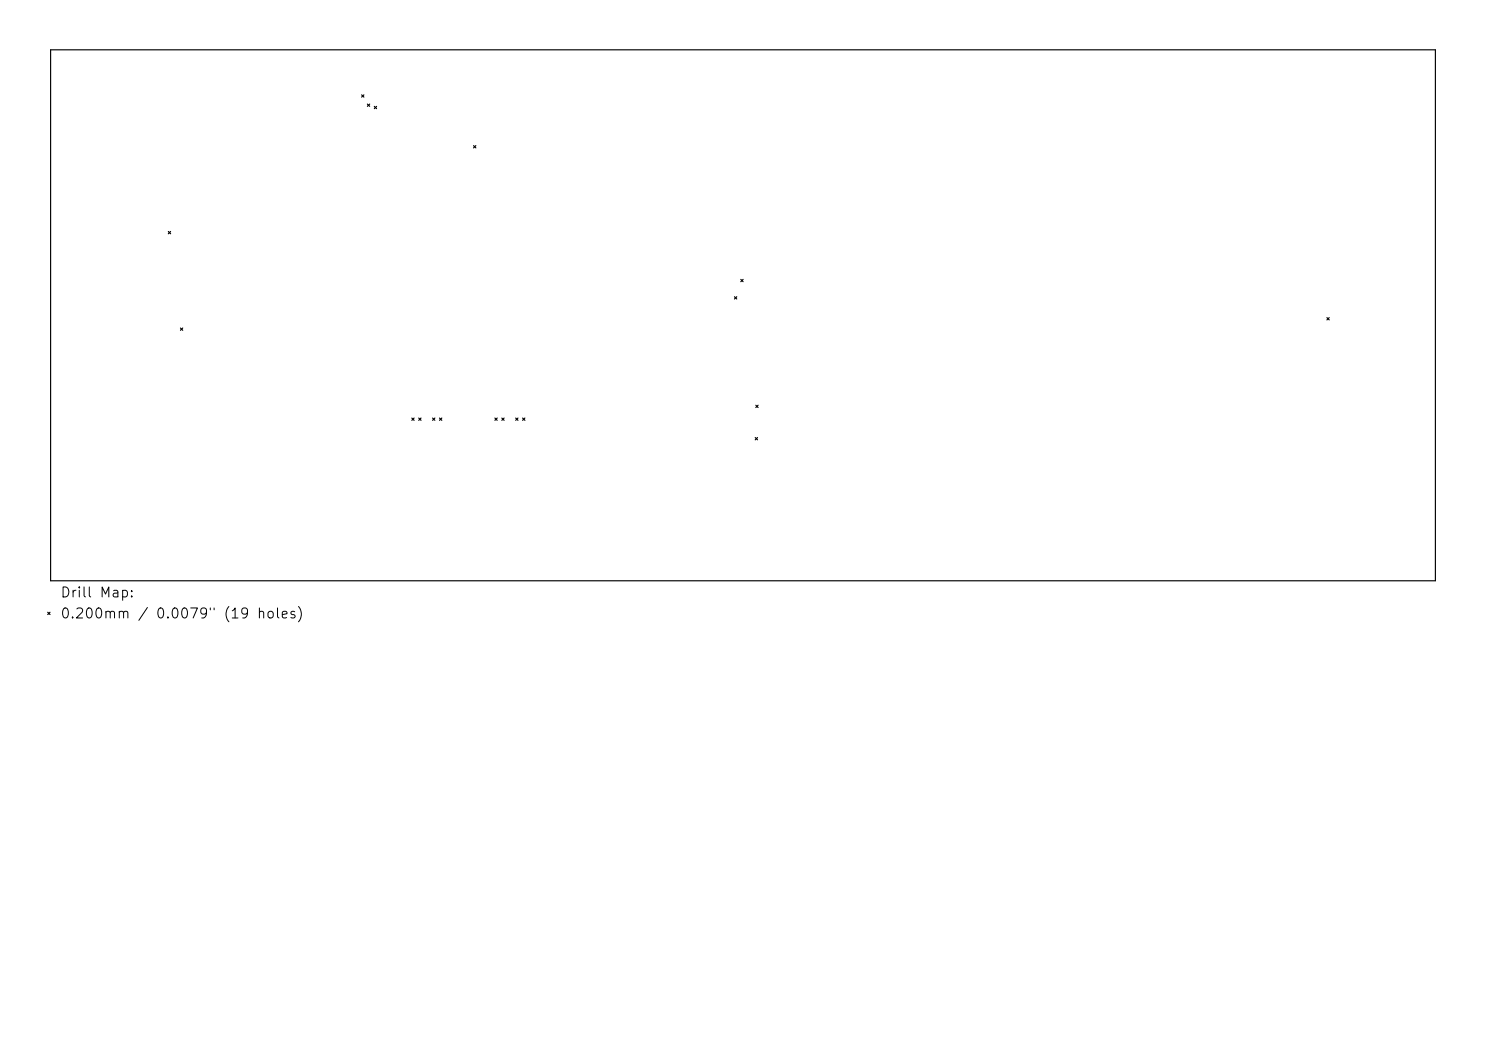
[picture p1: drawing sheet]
<svg xmlns="http://www.w3.org/2000/svg" width="297mm" height="210mm" viewBox="0 0 297 210" stroke-linecap="round" stroke-linejoin="round" font-family="sans-serif">
<defs><g id="words">
<g font-size="2">
<text x="11.9" y="119.9">Drill Map:</text>
<text x="11.9" y="124.1">0.200mm / 0.0079&quot; (19 holes)</text>
</g>
</g></defs>
<g fill="none" stroke="#000" stroke-width=".23">
<path d="M10.1 10h276.8v106.1h-276.8zM72.3 18.9l.4 .5M72.7 18.9l-.4 .5M73.4 20.8l.5 .5M73.9 20.8l-.5 .5M74.8 21.3l.5 .4M75.3 21.3l-.5 .4M94.6 29.1l.5 .5M95.1 29.1l-.5 .5M33.6 46.3l.5 .4M34.1 46.3l-.5 .4M146.8 59.3l.5 .5"/>
<path d="M147.3 59.3l-.5 .5M148.1 55.8l.4 .5M148.5 55.8l-.4 .5M36.1 65.5l.4 .5M36.5 65.5l-.4 .5M265.2 63.5l.5 .4M265.7 63.5l-.5 .4M82.3 83.5l.5 .5M82.8 83.5l-.5 .5M83.7 83.5l.5 .5M84.2 83.5l-.5 .5M86.5 83.5l.4 .5"/>
<path d="M86.9 83.5l-.4 .5M87.8 83.5l.5 .5M88.3 83.5l-.5 .5M98.9 83.5l.5 .5M99.4 83.5l-.5 .5M100.3 83.5l.5 .5M100.8 83.5l-.5 .5M103.1 83.5l.4 .5M103.5 83.5l-.4 .5M104.4 83.5l.5 .5M104.9 83.5l-.5 .5M150.9 87.4l.5 .5"/>
<path d="M151.1 81l.4 .4M151.4 87.4l-.5 .5M151.5 81l-.4 .4M9.5 122.3l.5 .5M10 122.3l-.5 .5"/>
</g>
<use href="#words"/>
</svg>
